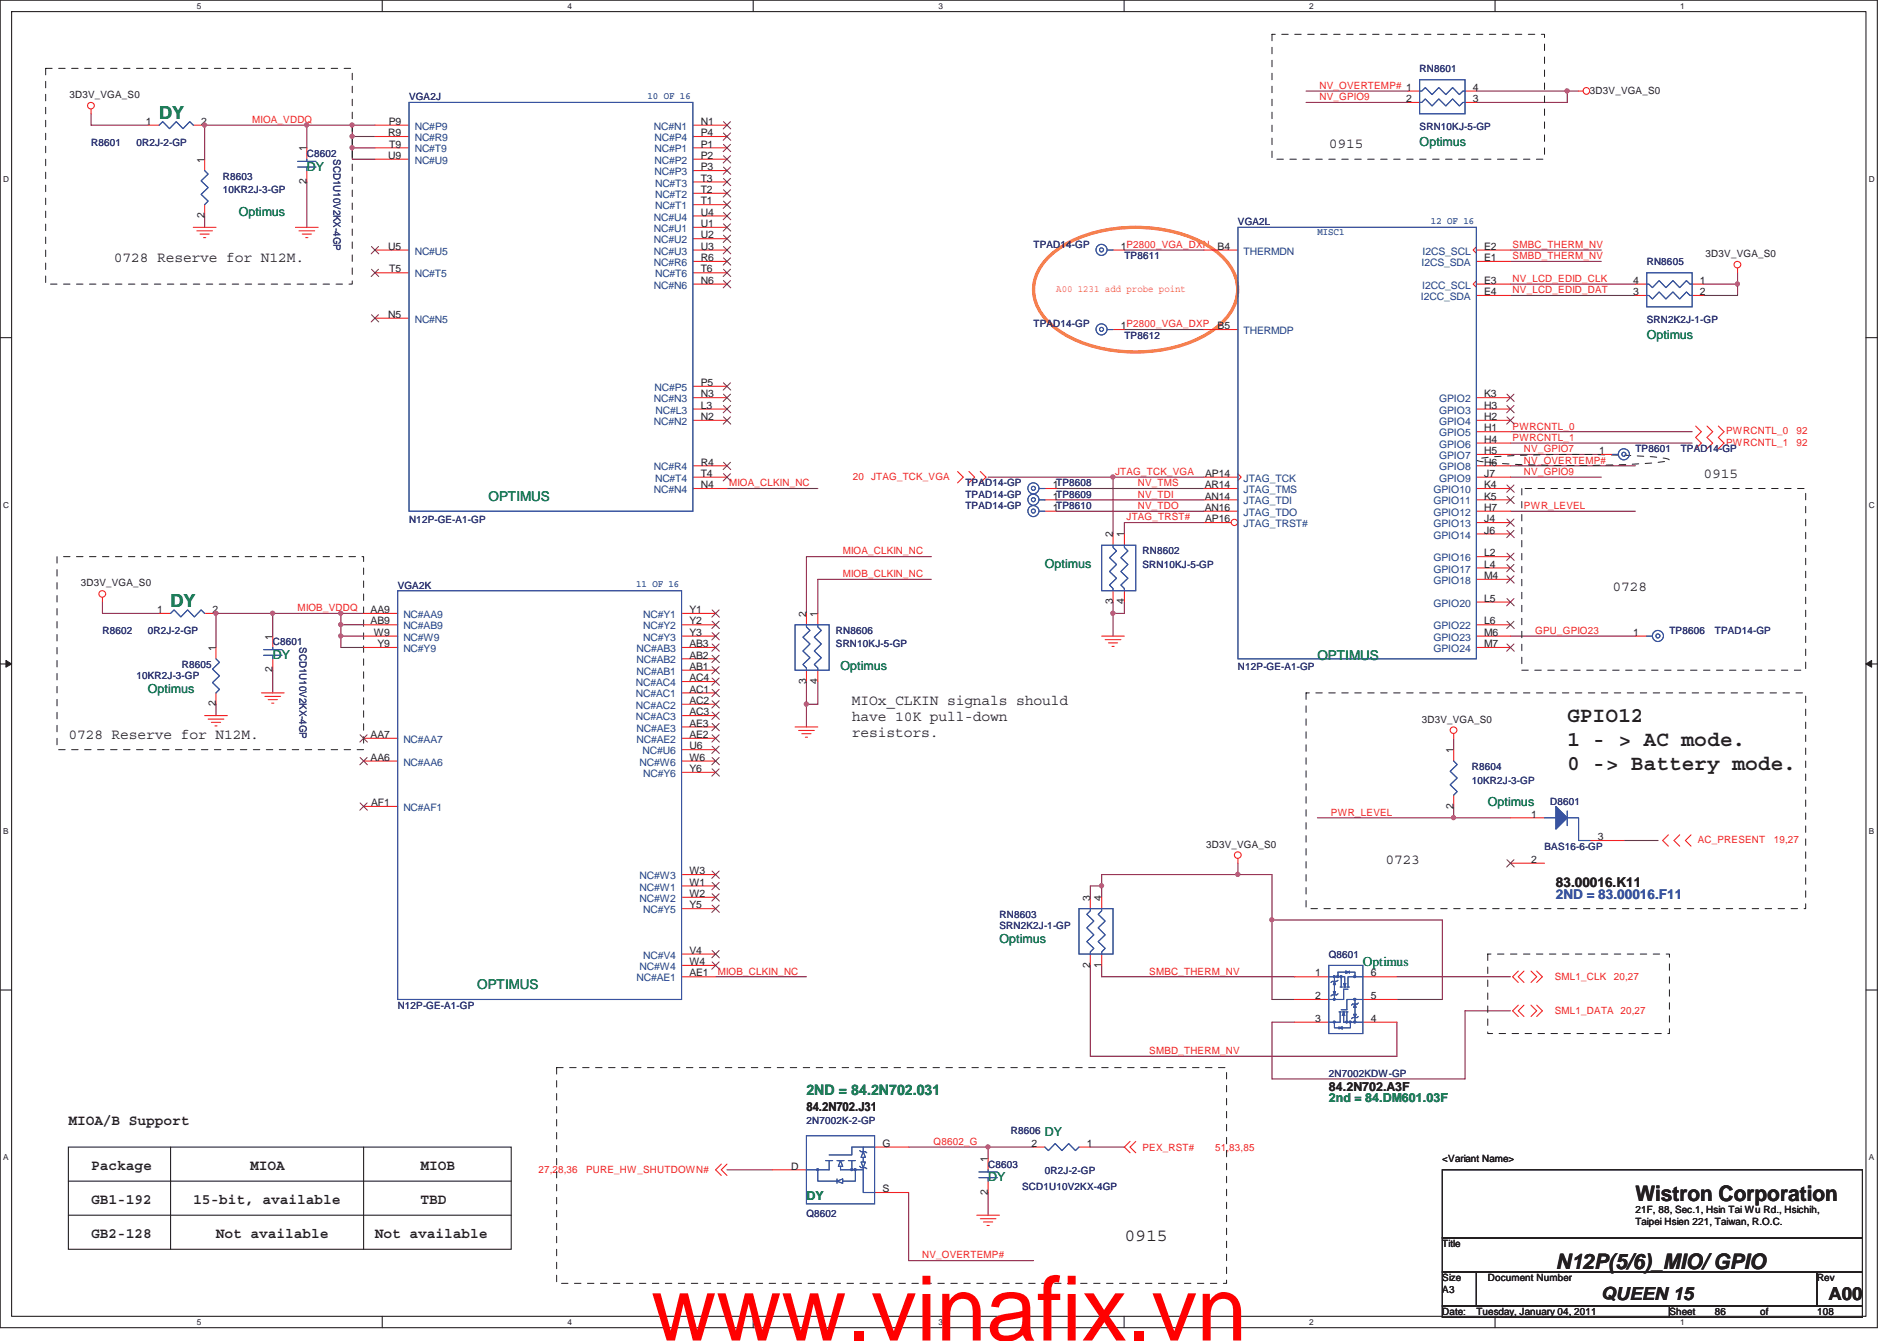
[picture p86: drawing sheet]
<svg xmlns="http://www.w3.org/2000/svg" width="297mm" height="210mm" viewBox="0 0 297 210" stroke-linecap="round" stroke-linejoin="round" font-family="sans-serif">
<defs><g id="words">
<text font-size="14.1" fill="#f00" x="102" y="209.9">www.vinafix.vn</text>
<g font-size="3.3" fill="#231f20">
<text x="245.4" y="113">GPIO12</text>
<text x="245.4" y="116.8">1 - &gt; AC mode.</text>
<text x="245.4" y="120.6">0 -&gt; Battery mode.</text>
<text x="256.1" y="188.1">Wistron Corporation</text>
<text x="243.6" y="198.7">N12P(5/6)_MIO/ GPIO</text>
</g>
<g font-size="2.8" fill="#098040">
<text x="24.9" y="18.7">DY</text>
<text x="26.7" y="95.1">DY</text>
</g>
<g font-size="2.8" fill="#231f20">
<text x="176.1" y="194.3">0915</text>
<text x="250.7" y="203.5">QUEEN 15</text>
<text x="286.3" y="203.6">A00</text>
</g>
<g font-size="2.3" fill="#231f20">
<text x="208.1" y="23.2">0915</text>
<text x="17.8" y="41">0728 Reserve for N12M.</text>
<text x="266.7" y="74.8">0915</text>
<text x="252.5" y="92.6">0728</text>
<text x="133.4" y="110.4">MIOx_CLKIN signals should</text>
<text x="133.4" y="112.9">have 10K pull-down</text>
<text x="10.7" y="115.7">0728 Reserve for N12M.</text>
<text x="133.4" y="115.4">resistors.</text>
<text x="217" y="135.3">0723</text>
<text x="10.7" y="176.1">MIOA/B Support</text>
<text x="14.3" y="183.3">Package</text>
<text x="39.2" y="183.3">MIOA</text>
<text x="65.8" y="183.3">MIOB</text>
<text x="14.3" y="188.6">GB1-192</text>
<text x="30.3" y="188.6">15-bit, available</text>
<text x="65.8" y="188.6">TBD</text>
<text x="14.3" y="193.9">GB2-128</text>
<text x="33.8" y="193.9">Not available</text>
<text x="58.7" y="193.9">Not available</text>
</g>
<text font-size="2.3" fill="#098040" x="126.3" y="171.4">2ND = 84.2N702.031</text>
<g font-size="2.1" fill="#098040">
<text x="76.5" y="78.4">OPTIMUS</text>
<text x="206.3" y="103.3">OPTIMUS</text>
<text x="74.7" y="154.9">OPTIMUS</text>
<text x="213.4" y="151.3">Optimus</text>
</g>
<text font-size="2.1" fill="#3953a4" x="243.6" y="140.7">2ND = 83.00016.F11</text>
<text font-size="2.1" fill="#231f20" x="243.6" y="138.9">83.00016.K11</text>
<g font-size="1.9" fill="#098040">
<text x="222.3" y="22.8">Optimus</text>
<text x="48" y="26.7">DY</text>
<text x="37.4" y="33.8">Optimus</text>
<text x="257.8" y="53">Optimus</text>
<text x="163.6" y="88.9">Optimus</text>
<text x="42.7" y="103.2">DY</text>
<text x="131.6" y="104.9">Optimus</text>
<text x="23.2" y="108.5">Optimus</text>
<text x="233" y="126.3">Optimus</text>
<text x="156.5" y="147.6">Optimus</text>
<text x="208.1" y="172.5">2nd = 84.DM601.03F</text>
<text x="163.6" y="177.8">DY</text>
<text x="154.7" y="185">DY</text>
<text x="126.3" y="187.8">DY</text>
</g>
<g font-size="1.9" fill="#231f20">
<text x="126.3" y="174">84.2N702.J31</text>
<text x="208.1" y="170.8">84.2N702.A3F</text>
</g>
<g font-size="1.6" fill="#282973">
<text x="222.3" y="11.3">RN8601</text>
<text x="64" y="15.7">VGA2J</text>
<text x="14.3" y="22.8">R8601</text>
<text x="21.4" y="22.8">0R2J-2-GP</text>
<text x="222.3" y="20.3">SRN10KJ-5-GP</text>
<text x="34.9" y="28.1">R8603</text>
<text x="48" y="24.6">C8602</text>
<text x="52.2" y="24.9" transform="rotate(90 52.2 24.9)">SCD1U10V2KX-4GP</text>
<text x="34.9" y="30.3">10KR2J-3-GP</text>
<text x="193.8" y="35.3">VGA2L</text>
<text x="161.8" y="38.8">TPAD14-GP</text>
<text x="176.1" y="40.6">TP8611</text>
<text x="257.8" y="41.5">RN8605</text>
<text x="161.8" y="51.3">TPAD14-GP</text>
<text x="176.1" y="53">TP8612</text>
<text x="257.8" y="50.5">SRN2K2J-1-GP</text>
<text x="256.1" y="70.8">TP8601</text>
<text x="263.2" y="70.8">TPAD14-GP</text>
<text x="151.2" y="77.9">TPAD14-GP</text>
<text x="151.2" y="76.2">TPAD14-GP</text>
<text x="64" y="81.8">N12P-GE-A1-GP</text>
<text x="151.2" y="79.7">TPAD14-GP</text>
<text x="178.9" y="86.8">RN8602</text>
<text x="178.9" y="88.9">SRN10KJ-5-GP</text>
<text x="62.3" y="92.2">VGA2K</text>
<text x="16" y="99.3">R8602</text>
<text x="23.2" y="99.3">0R2J-2-GP</text>
<text x="42.7" y="101">C8601</text>
<text x="46.9" y="101.4" transform="rotate(90 46.9 101.4)">SCD1U10V2KX-4GP</text>
<text x="130.9" y="99.3">RN8606</text>
<text x="130.9" y="101.4">SRN10KJ-5-GP</text>
<text x="261.4" y="99.3">TP8606</text>
<text x="268.5" y="99.3">TPAD14-GP</text>
<text x="21.4" y="106.4">10KR2J-3-GP</text>
<text x="28.5" y="104.6">R8605</text>
<text x="193.8" y="104.9">N12P-GE-A1-GP</text>
<text x="230.5" y="120.6">R8604</text>
<text x="230.5" y="122.7">10KR2J-3-GP</text>
<text x="242.7" y="126.1">D8601</text>
<text x="241.8" y="133.1">BAS16-6-GP</text>
<text x="156.5" y="143.7">RN8603</text>
<text x="156.5" y="145.5">SRN2K2J-1-GP</text>
<text x="208.1" y="149.9">Q8601</text>
<text x="62.3" y="157.9">N12P-GE-A1-GP</text>
<text x="208.1" y="168.6">2N7002KDW-GP</text>
<text x="126.3" y="176.1">2N7002K-2-GP</text>
<text x="158.3" y="177.5">R8606</text>
<text x="154.7" y="182.8">C8603</text>
<text x="163.6" y="183.9">0R2J-2-GP</text>
<text x="126.3" y="190.5">Q8602</text>
<text x="160.1" y="186.4">SCD1U10V2KX-4GP</text>
</g>
<g font-size="1.6" fill="#231f20">
<text x="10.9" y="15.4">3D3V_VGA_S0</text>
<text x="220.2" y="16">2</text>
<text x="230.6" y="16">3</text>
<text x="230.6" y="14.2">4</text>
<text x="249" y="14.6">3D3V_VGA_S0</text>
<text x="22.8" y="19.6">1</text>
<text x="31.5" y="19.6">2</text>
<text x="48" y="23.7" transform="rotate(-90 48 23.7)">1</text>
<text x="60.8" y="21.3">R9</text>
<text x="60.9" y="19.6">P9</text>
<text x="61" y="23.1">T9</text>
<text x="109.7" y="19.6">N1</text>
<text x="109.7" y="23.1">P1</text>
<text x="109.7" y="21.3">P4</text>
<text x="32" y="25.5" transform="rotate(-90 32 25.5)">1</text>
<text x="48" y="28.8" transform="rotate(-90 48 28.8)">2</text>
<text x="60.8" y="24.9">U9</text>
<text x="109.7" y="26.7">P3</text>
<text x="109.7" y="24.9">P2</text>
<text x="109.7" y="28.4">T3</text>
<text x="32" y="34.2" transform="rotate(-90 32 34.2)">2</text>
<text x="109.7" y="35.6">U1</text>
<text x="109.7" y="33.8">U4</text>
<text x="109.7" y="32">T1</text>
<text x="109.7" y="30.2">T2</text>
<text x="60.8" y="39.1">U5</text>
<text x="109.7" y="40.9">R6</text>
<text x="109.7" y="39.1">U3</text>
<text x="109.7" y="37.3">U2</text>
<text x="175.5" y="39.1">1P2800_VGA_DXN</text>
<text x="190.7" y="39.1">B4</text>
<text x="232.4" y="40.9">E1</text>
<text x="232.4" y="39.1">E2</text>
<text x="267.1" y="40.3">3D3V_VGA_S0</text>
<text x="61" y="42.7">T5</text>
<text x="109.7" y="44.4">N6</text>
<text x="109.7" y="42.7">T6</text>
<text x="232.4" y="44.4">E3</text>
<text x="232.4" y="46.2">E4</text>
<text x="255.7" y="46.2">3</text>
<text x="255.7" y="44.4">4</text>
<text x="266.2" y="44.4">1</text>
<text x="266.2" y="46.2">2</text>
<text x="60.8" y="49.8">N5</text>
<text x="175.5" y="51.6">1P2800_VGA_DXP</text>
<text x="190.7" y="51.6">B5</text>
<text x="109.7" y="64">L3</text>
<text x="109.7" y="65.8">N2</text>
<text x="109.7" y="62.2">N3</text>
<text x="109.7" y="60.4">P5</text>
<text x="232.4" y="65.8">H2</text>
<text x="232.4" y="64">H3</text>
<text x="232.4" y="62.2">K3</text>
<text x="232.4" y="71.1">H5</text>
<text x="232.4" y="69.3">H4</text>
<text x="232.4" y="67.6">H1</text>
<text x="250.4" y="71.1">1</text>
<text x="109.7" y="76.5">N4</text>
<text x="109.7" y="72.9">R4</text>
<text x="109.7" y="74.7">T4</text>
<text x="164.8" y="76.5">1TP8608</text>
<text x="188.6" y="76.5">AR14</text>
<text x="188.7" y="74.7">AP14</text>
<text x="232.4" y="74.7">J7</text>
<text x="232.4" y="72.9">H6</text>
<text x="232.4" y="76.5">K4</text>
<text x="164.8" y="78.2">1TP8609</text>
<text x="164.8" y="80">1TP8610</text>
<text x="188.6" y="80">AN16</text>
<text x="188.6" y="78.2">AN14</text>
<text x="188.7" y="81.8">AP16</text>
<text x="232.4" y="83.6">J6</text>
<text x="232.4" y="81.8">J4</text>
<text x="232.4" y="80">H7</text>
<text x="232.4" y="78.2">K5</text>
<text x="174.2" y="84.2" transform="rotate(-90 174.2 84.2)">2</text>
<text x="176" y="84.2" transform="rotate(-90 176 84.2)">1</text>
<text x="232.4" y="88.9">L4</text>
<text x="232.4" y="87.1">L2</text>
<text x="12.7" y="91.8">3D3V_VGA_S0</text>
<text x="174.2" y="94.6" transform="rotate(-90 174.2 94.6)">3</text>
<text x="176" y="94.6" transform="rotate(-90 176 94.6)">4</text>
<text x="232.4" y="94.2">L5</text>
<text x="232.4" y="90.7">M4</text>
<text x="24.6" y="96">1</text>
<text x="33.3" y="96">2</text>
<text x="33.8" y="101.9" transform="rotate(-90 33.8 101.9)">1</text>
<text x="42.7" y="100.2" transform="rotate(-90 42.7 100.2)">1</text>
<text x="58" y="97.8">AB9</text>
<text x="58" y="96">AA9</text>
<text x="58.5" y="99.6">W9</text>
<text x="59.1" y="101.3">Y9</text>
<text x="107.9" y="101.3">AB3</text>
<text x="107.9" y="99.6">Y3</text>
<text x="107.9" y="97.8">Y2</text>
<text x="107.9" y="96">Y1</text>
<text x="126.2" y="96.6" transform="rotate(-90 126.2 96.6)">2</text>
<text x="128" y="96.6" transform="rotate(-90 128 96.6)">1</text>
<text x="232.4" y="99.6">M6</text>
<text x="232.4" y="97.8">L6</text>
<text x="232.4" y="101.3">M7</text>
<text x="255.7" y="99.6">1</text>
<text x="42.7" y="105.3" transform="rotate(-90 42.7 105.3)">2</text>
<text x="107.9" y="104.9">AB1</text>
<text x="107.9" y="103.1">AB2</text>
<text x="107.9" y="106.7">AC4</text>
<text x="126.2" y="107.1" transform="rotate(-90 126.2 107.1)">3</text>
<text x="128" y="107.1" transform="rotate(-90 128 107.1)">4</text>
<text x="33.8" y="110.6" transform="rotate(-90 33.8 110.6)">2</text>
<text x="107.9" y="113.8">AE3</text>
<text x="107.9" y="112">AC3</text>
<text x="107.9" y="110.2">AC2</text>
<text x="107.9" y="108.5">AC1</text>
<text x="222.6" y="113.2">3D3V_VGA_S0</text>
<text x="58" y="119.1">AA6</text>
<text x="58" y="115.6">AA7</text>
<text x="107.9" y="119.1">W6</text>
<text x="107.9" y="117.3">U6</text>
<text x="107.9" y="115.6">AE2</text>
<text x="227.6" y="117.9" transform="rotate(-90 227.6 117.9)">1</text>
<text x="107.9" y="120.9">Y6</text>
<text x="58.1" y="126.2">AF1</text>
<text x="227.6" y="126.6" transform="rotate(-90 227.6 126.6)">2</text>
<text x="239.7" y="128">1</text>
<text x="250.2" y="131.6">3</text>
<text x="107.9" y="136.9">W3</text>
<text x="188.8" y="132.7">3D3V_VGA_S0</text>
<text x="239.7" y="135.1">2</text>
<text x="107.9" y="140.5">W2</text>
<text x="107.9" y="138.7">W1</text>
<text x="107.9" y="142.2">Y5</text>
<text x="170.7" y="141.1" transform="rotate(-90 170.7 141.1)">3</text>
<text x="172.5" y="141.1" transform="rotate(-90 172.5 141.1)">4</text>
<text x="107.9" y="149.3">V4</text>
<text x="107.9" y="151.1">W4</text>
<text x="107.9" y="152.9">AE1</text>
<text x="170.7" y="151.5" transform="rotate(-90 170.7 151.5)">2</text>
<text x="172.5" y="151.5" transform="rotate(-90 172.5 151.5)">1</text>
<text x="205.9" y="152.9">1</text>
<text x="214.6" y="152.9">6</text>
<text x="205.9" y="156.5">2</text>
<text x="205.9" y="160">3</text>
<text x="214.6" y="160">4</text>
<text x="214.6" y="156.5">5</text>
<text x="138.2" y="179.6">G</text>
<text x="161.5" y="179.6">2</text>
<text x="170.2" y="179.6">1</text>
<text x="123.9" y="183.1">D</text>
<text x="154.7" y="181.9" transform="rotate(-90 154.7 181.9)">1</text>
<text x="225.8" y="181.9">&lt;Variant Name&gt;</text>
<text x="138.2" y="186.7">S</text>
<text x="154.7" y="187.1" transform="rotate(-90 154.7 187.1)">2</text>
<text x="256.1" y="189.9">21F, 88, Sec.1, Hsin Tai Wu Rd., Hsichih,</text>
<text x="256.1" y="191.8">Taipei Hsien 221, Taiwan, R.O.C.</text>
<text x="225.8" y="195.3">Title</text>
<text x="225.8" y="200.6">Size</text>
<text x="225.8" y="202.4">A3</text>
<text x="233" y="200.6">Document Number</text>
<text x="284.5" y="200.6">Rev</text>
<text x="225.8" y="205.9">Date:</text>
<text x="231.2" y="205.9">Tuesday, January 04, 2011</text>
<text x="261.4" y="205.9">Sheet</text>
<text x="268.5" y="205.9">86</text>
<text x="275.6" y="205.9">of</text>
<text x="284.5" y="205.9">108</text>
</g>
<g font-size="1.6" fill="#3953a4">
<text x="101.4" y="15.5">10 OF 16</text>
<text x="224.1" y="35">12 OF 16</text>
<text x="206.3" y="36.8">MISC1</text>
<text x="99.6" y="91.9">11 OF 16</text>
</g>
<g font-size="1.6" fill="#ed2024">
<text x="206.6" y="13.9">NV_OVERTEMP# 1</text>
<text x="206.6" y="15.7">NV_GPIO9</text>
<text x="39.5" y="19.3">MIOA_VDDQ</text>
<text x="236.9" y="38.8">SMBC_THERM_NV</text>
<text x="236.9" y="40.6">SMBD_THERM_NV</text>
<text x="236.9" y="44.2">NV_LCD_EDID_CLK</text>
<text x="236.9" y="45.9">NV_LCD_EDID_DAT</text>
<text x="236.9" y="67.3">PWRCNTL_0</text>
<text x="236.9" y="69">PWRCNTL_1</text>
<text x="238.6" y="70.8">NV_GPIO7</text>
<text x="270.3" y="68">PWRCNTL_0</text>
<text x="270.3" y="69.8">PWRCNTL_1</text>
<text x="281.3" y="68">92</text>
<text x="281.3" y="69.8">92</text>
<text x="114.2" y="76.2">MIOA_CLKIN_NC</text>
<text x="133.6" y="75.1">20 JTAG_TCK_VGA</text>
<text x="174.6" y="74.4">JTAG_TCK_VGA</text>
<text x="178.2" y="76.2">NV_TMS</text>
<text x="178.2" y="77.9">NV_TDI</text>
<text x="238.6" y="72.6">NV_OVERTEMP#</text>
<text x="238.6" y="74.4">NV_GPIO9</text>
<text x="176.4" y="81.5">JTAG_TRST#</text>
<text x="178.2" y="79.7">NV_TDO</text>
<text x="238.6" y="79.7">PWR_LEVEL</text>
<text x="131.9" y="86.8">MIOA_CLKIN_NC</text>
<text x="46.6" y="95.7">MIOB_VDDQ</text>
<text x="131.9" y="90.4">MIOB_CLKIN_NC</text>
<text x="240.4" y="99.3">GPU_GPIO23</text>
<text x="208.4" y="127.7">PWR_LEVEL</text>
<text x="265.9" y="132">AC_PRESENT</text>
<text x="277.7" y="132">19,27</text>
<text x="112.4" y="152.6">MIOB_CLKIN_NC</text>
<text x="180" y="152.6">SMBC_THERM_NV</text>
<text x="243.5" y="153.5">SML1_CLK</text>
<text x="252.7" y="153.5">20,27</text>
<text x="243.5" y="158.8">SML1_DATA 20,27</text>
<text x="180" y="165.1">SMBD_THERM_NV</text>
<text x="146.2" y="179.3">Q8602_G</text>
<text x="84.3" y="183.7">27,28,36</text>
<text x="91.8" y="183.7">PURE_HW_SHUTDOWN#</text>
<text x="178.9" y="180.2">PEX_RST#</text>
<text x="190.3" y="180.2">51,83,85</text>
<text x="144.4" y="197.1">NV_OVERTEMP#</text>
</g>
<g font-size="1.6" fill="#1d437e">
<text x="64.9" y="23.9">NC#T9</text>
<text x="64.9" y="22.1">NC#R9</text>
<text x="64.9" y="20.3">NC#P9</text>
<text x="102.4" y="20.3">NC#N1</text>
<text x="102.5" y="23.9">NC#P1</text>
<text x="102.5" y="22.1">NC#P4</text>
<text x="64.9" y="25.7">NC#U9</text>
<text x="102.5" y="27.4">NC#P3</text>
<text x="102.5" y="25.7">NC#P2</text>
<text x="102.6" y="29.2">NC#T3</text>
<text x="102.4" y="34.5">NC#U4</text>
<text x="102.6" y="32.8">NC#T1</text>
<text x="102.6" y="31">NC#T2</text>
<text x="64.9" y="39.9">NC#U5</text>
<text x="102.4" y="41.7">NC#R6</text>
<text x="102.4" y="39.9">NC#U3</text>
<text x="102.4" y="38.1">NC#U2</text>
<text x="102.4" y="36.3">NC#U1</text>
<text x="194.7" y="39.9">THERMDN</text>
<text x="222.6" y="41.7">I2CS_SDA</text>
<text x="222.8" y="39.9">I2CS_SCL</text>
<text x="64.9" y="43.4">NC#T5</text>
<text x="102.4" y="45.2">NC#N6</text>
<text x="102.6" y="43.4">NC#T6</text>
<text x="222.5" y="47">I2CC_SDA</text>
<text x="222.7" y="45.2">I2CC_SCL</text>
<text x="64.9" y="50.5">NC#N5</text>
<text x="194.7" y="52.3">THERMDP</text>
<text x="102.4" y="63">NC#N3</text>
<text x="102.5" y="61.2">NC#P5</text>
<text x="102.7" y="64.8">NC#L3</text>
<text x="225.3" y="64.8">GPIO3</text>
<text x="225.3" y="63">GPIO2</text>
<text x="102.4" y="66.5">NC#N2</text>
<text x="225.3" y="71.9">GPIO7</text>
<text x="225.3" y="70.1">GPIO6</text>
<text x="225.3" y="68.3">GPIO5</text>
<text x="225.3" y="66.5">GPIO4</text>
<text x="102.4" y="77.2">NC#N4</text>
<text x="102.4" y="73.7">NC#R4</text>
<text x="102.6" y="75.4">NC#T4</text>
<text x="194.7" y="77.2">JTAG_TMS</text>
<text x="194.7" y="75.4">JTAG_TCK</text>
<text x="224.4" y="77.2">GPIO10</text>
<text x="225.3" y="75.4">GPIO9</text>
<text x="225.3" y="73.7">GPIO8</text>
<text x="194.7" y="82.5">JTAG_TRST#</text>
<text x="194.7" y="80.8">JTAG_TDO</text>
<text x="194.7" y="79">JTAG_TDI</text>
<text x="224.4" y="82.5">GPIO13</text>
<text x="224.4" y="80.8">GPIO12</text>
<text x="224.4" y="79">GPIO11</text>
<text x="224.4" y="89.7">GPIO17</text>
<text x="224.4" y="87.9">GPIO16</text>
<text x="224.4" y="84.3">GPIO14</text>
<text x="224.4" y="95">GPIO20</text>
<text x="224.4" y="91.4">GPIO18</text>
<text x="63.2" y="100.3">NC#W9</text>
<text x="63.2" y="98.5">NC#AB9</text>
<text x="63.2" y="96.8">NC#AA9</text>
<text x="100.7" y="100.3">NC#Y3</text>
<text x="100.7" y="98.5">NC#Y2</text>
<text x="100.7" y="96.8">NC#Y1</text>
<text x="224.4" y="100.3">GPIO23</text>
<text x="224.4" y="98.5">GPIO22</text>
<text x="63.2" y="102.1">NC#Y9</text>
<text x="99.6" y="107.4">NC#AC4</text>
<text x="99.6" y="105.7">NC#AB1</text>
<text x="99.6" y="103.9">NC#AB2</text>
<text x="99.6" y="102.1">NC#AB3</text>
<text x="224.4" y="102.1">GPIO24</text>
<text x="99.6" y="112.8">NC#AC3</text>
<text x="99.6" y="111">NC#AC2</text>
<text x="99.6" y="109.2">NC#AC1</text>
<text x="63.2" y="119.9">NC#AA6</text>
<text x="63.2" y="116.3">NC#AA7</text>
<text x="99.6" y="116.3">NC#AE2</text>
<text x="99.6" y="114.6">NC#AE3</text>
<text x="100.2" y="119.9">NC#W6</text>
<text x="100.6" y="118.1">NC#U6</text>
<text x="100.7" y="121.7">NC#Y6</text>
<text x="63.2" y="127">NC#AF1</text>
<text x="100.2" y="137.7">NC#W3</text>
<text x="100.2" y="141.2">NC#W2</text>
<text x="100.2" y="139.4">NC#W1</text>
<text x="100.7" y="143">NC#Y5</text>
<text x="99.6" y="153.7">NC#AE1</text>
<text x="100.2" y="151.9">NC#W4</text>
<text x="100.7" y="150.1">NC#V4</text>
</g>
<text font-size="1.6" fill="#f57f20" x="165.4" y="45.7">A00 1231 add probe point</text>
<g font-size="1.3" fill="#231f20">
<text x="30.8" y="1.4">5</text>
<text x="88.9" y="1.4">4</text>
<text x="146.9" y="1.4">3</text>
<text x="205" y="1.4">2</text>
<text x="263.1" y="1.4">1</text>
<text x=".5" y="28.5">D</text>
<text x="292.6" y="28.5">D</text>
<text x=".5" y="79.5">C</text>
<text x="292.6" y="79.5">C</text>
<text x=".5" y="130.6">B</text>
<text x="292.6" y="130.6">B</text>
<text x=".5" y="181.7">A</text>
<text x="292.6" y="181.7">A</text>
<text x="30.8" y="207.4">5</text>
<text x="88.9" y="207.4">4</text>
<text x="146.9" y="207.4">3</text>
<text x="205" y="207.4">2</text>
<text x="263.1" y="207.4">1</text>
</g>
</g></defs>
<path d="M0 0h294v207.9h-294zM1.8 1.8h290.4v204.3h-290.4z" fill="none" stroke="#231f20" stroke-width=".17"/>
<g fill="#fff">
<path d="M30.8 .2h.7v1.4h-.7z"/>
<path d="M30.8 206.3h.7v1.4h-.7z"/>
</g>
<path d="M59.9 0v1.8M59.9 206.1v1.8" fill="none" stroke="#231f20" stroke-width=".17"/>
<g fill="#fff">
<path d="M88.9 .2h.6v1.4h-.6z"/>
<path d="M88.9 206.3h.6v1.4h-.6z"/>
</g>
<path d="M117.9 0v1.8M117.9 206.1v1.8" fill="none" stroke="#231f20" stroke-width=".17"/>
<g fill="#fff">
<path d="M146.9 .2h.7v1.4h-.7z"/>
<path d="M146.9 206.3h.7v1.4h-.7z"/>
</g>
<path d="M176 0v1.8M176 206.1v1.8" fill="none" stroke="#231f20" stroke-width=".17"/>
<g fill="#fff">
<path d="M205 .2h.7v1.4h-.7z"/>
<path d="M205 206.3h.7v1.4h-.7z"/>
</g>
<path d="M234.1 0v1.8M234.1 206.1v1.8" fill="none" stroke="#231f20" stroke-width=".17"/>
<g fill="#fff">
<path d="M263.1 .2h.7v1.4h-.7z"/>
<path d="M263.1 206.3h.7v1.4h-.7z"/>
<path d="M.5 27.3h.9v1.4h-.9z"/>
<path d="M292.6 27.3h.9v1.4h-.9z"/>
<path d="M.5 78.4h.9v1.4h-.9z"/>
<path d="M292.6 78.4h.9v1.4h-.9z"/>
</g>
<path d="M0 52.9h1.8M292.2 52.9h1.8" fill="none" stroke="#231f20" stroke-width=".17"/>
<g fill="#fff">
<path d="M.5 129.5h.8v1.4h-.8z"/>
<path d="M292.6 129.5h.9v1.4h-.9z"/>
</g>
<path d="M0 104h1.8M292.2 104h1.8" fill="none" stroke="#231f20" stroke-width=".17"/>
<path d="M.9 103.4l.9 .6-.9 .5z" fill="#231f20"/>
<path d="M.9 103.4l.9 .6-.9 .5z" fill="none" stroke="#231f20" stroke-width=".16"/>
<path d="M292.2 104l.9-.6v1.1z" fill="#231f20"/>
<path d="M292.2 104l.9-.6v1.1z" fill="none" stroke="#231f20" stroke-width=".16"/>
<g fill="#fff">
<path d="M.5 180.5h.8v1.4h-.8z"/>
<path d="M292.6 180.5h.9v1.4h-.9z"/>
</g>
<path d="M0 155h1.8M292.2 155h1.8" fill="none" stroke="#231f20" stroke-width=".17"/>
<path d="M55.2 21.4h3.5" fill="none" stroke="#7f1442" stroke-width=".17"/>
<circle cx="55.1" cy="21.3" r=".32" fill="#b9529f"/>
<circle cx="55.1" cy="21.3" r=".32" fill="none" stroke="#b9529f" stroke-width=".17"/>
<path d="M55.2 21.4v1.8h3.5" fill="none" stroke="#7f1442" stroke-width=".17"/>
<circle cx="55.1" cy="23.1" r=".32" fill="#b9529f"/>
<circle cx="55.1" cy="23.1" r=".32" fill="none" stroke="#b9529f" stroke-width=".17"/>
<path d="M55.2 19.6h3.5M55.2 23.2v1.7h3.5" fill="none" stroke="#7f1442" stroke-width=".17"/>
<circle cx="55.1" cy="19.6" r=".32" fill="#b9529f"/>
<circle cx="55.1" cy="19.6" r=".32" fill="none" stroke="#b9529f" stroke-width=".17"/>
<path d="M53.4 97.8h3.5" fill="none" stroke="#7f1442" stroke-width=".17"/>
<circle cx="53.4" cy="97.8" r=".32" fill="#b9529f"/>
<circle cx="53.4" cy="97.8" r=".32" fill="none" stroke="#b9529f" stroke-width=".17"/>
<path d="M53.4 99.6h3.5" fill="none" stroke="#7f1442" stroke-width=".17"/>
<circle cx="53.4" cy="99.6" r=".32" fill="#b9529f"/>
<circle cx="53.4" cy="99.6" r=".32" fill="none" stroke="#b9529f" stroke-width=".17"/>
<path d="M53.4 96.1h3.5" fill="none" stroke="#7f1442" stroke-width=".17"/>
<circle cx="53.4" cy="96" r=".32" fill="#b9529f"/>
<circle cx="53.4" cy="96" r=".32" fill="none" stroke="#b9529f" stroke-width=".17"/>
<g fill="none" stroke="#7f1442" stroke-width=".17">
<path d="M236.5 39.2h14.2M236.5 44.5h19.6M236.5 46.3h19.6M236.5 40.9h14.2M113.8 76.5h14.3M236.5 72.9h19.6M236.5 74.7h14.2M236.5 67.6h28.5M236.5 69.4h28.5M53.4 99.6v1.8h3.5M193.8 136.9h5.4M112.1 152.9h14.2"/>
<path d="M199.2 156.5v-12.4h26.6v12.4h-7.1M199.2 160.1v8.8"/>
</g>
<circle cx="199.2" cy="144" r=".32" fill="#b9529f"/>
<circle cx="199.2" cy="144" r=".32" fill="none" stroke="#b9529f" stroke-width=".17"/>
<path d="M172.5 138.7h-1.8v1.8M199.2 136.9v7.2M170.7 151.2v14.2h48v-5.3M172.5 151.2v1.7h30.2M199.2 156.5h3.5M218.7 152.9h17.8M236.5 158.3h-7.1v10.6h-30.2M199.2 160.1h3.5" fill="none" stroke="#7f1442" stroke-width=".17"/>
<circle cx="172.5" cy="138.7" r=".32" fill="#b9529f"/>
<circle cx="172.5" cy="138.7" r=".32" fill="none" stroke="#b9529f" stroke-width=".17"/>
<path d="M172.5 136.9h21.3M172.5 138.7v1.8" fill="none" stroke="#7f1442" stroke-width=".17"/>
<circle cx="193.8" cy="136.9" r=".32" fill="#b9529f"/>
<circle cx="193.8" cy="136.9" r=".32" fill="none" stroke="#b9529f" stroke-width=".17"/>
<path d="M14.3 17.8v1.8h8.9M32 19.6v5.3M204.5 14.3h16M204.5 16h16M245.4 14.3h1.8M53.4 96.1h-10.7v3.5M42.7 104.9v3.6M193.8 135.2v1.7" fill="none" stroke="#7f1442" stroke-width=".17"/>
<circle cx="245.4" cy="14.2" r=".32" fill="#b9529f"/>
<circle cx="245.4" cy="14.2" r=".32" fill="none" stroke="#b9529f" stroke-width=".17"/>
<path d="M231.2 14.3h14.2v1.7h-14.2M126.3 87.2v8.9M128.1 90.7v5.4M128.1 106.7v3.6h-1.8v3.5" fill="none" stroke="#7f1442" stroke-width=".17"/>
<circle cx="126.3" cy="110.2" r=".32" fill="#b9529f"/>
<circle cx="126.3" cy="110.2" r=".32" fill="none" stroke="#b9529f" stroke-width=".17"/>
<path d="M32 33.8v1.8M174.3 74.7v8.9M126.3 87.2h19.5M128.1 90.7h17.7M126.3 106.7v3.6" fill="none" stroke="#7f1442" stroke-width=".17"/>
<circle cx="174.3" cy="74.7" r=".32" fill="#b9529f"/>
<circle cx="174.3" cy="74.7" r=".32" fill="none" stroke="#b9529f" stroke-width=".17"/>
<path d="M154.7 74.7h33.8M174.3 94.3v1.8M174.3 96.1v3.5M176.1 94.3v1.8h-1.8M188.5 81.8h-12.4v1.8" fill="none" stroke="#7f1442" stroke-width=".17"/>
<circle cx="174.3" cy="96" r=".32" fill="#b9529f"/>
<circle cx="174.3" cy="96" r=".32" fill="none" stroke="#b9529f" stroke-width=".17"/>
<path d="M272.1 42.7v1.8M165.4 76.5h23.1M165.4 78.3h23.1M165.4 80h23.1M172.5 136.9v1.8" fill="none" stroke="#7f1442" stroke-width=".17"/>
<circle cx="272" cy="44.5" r=".32" fill="#b9529f"/>
<circle cx="272" cy="44.5" r=".32" fill="none" stroke="#b9529f" stroke-width=".17"/>
<path d="M266.7 44.5h5.4v1.8h-5.4M236.5 71.2h14.2M236.5 80h19.6M236.5 99.6h19.6M227.6 128.1h8.9M254.3 131.6h5.3" fill="none" stroke="#7f1442" stroke-width=".17"/>
<circle cx="227.6" cy="128" r=".32" fill="#b9529f"/>
<circle cx="227.6" cy="128" r=".32" fill="none" stroke="#b9529f" stroke-width=".17"/>
<path d="M16 94.3v1.8M33.8 96.1v5.3M33.8 110.3v1.8M227.6 115.6v1.8M227.6 126.3v1.8h-21.3" fill="none" stroke="#7f1442" stroke-width=".17"/>
<circle cx="33.8" cy="96" r=".32" fill="#b9529f"/>
<circle cx="33.8" cy="96" r=".32" fill="none" stroke="#b9529f" stroke-width=".17"/>
<path d="M16 96.1h8.9M33.8 96.1h8.9" fill="none" stroke="#7f1442" stroke-width=".17"/>
<circle cx="42.7" cy="96" r=".32" fill="#b9529f"/>
<circle cx="42.7" cy="96" r=".32" fill="none" stroke="#b9529f" stroke-width=".17"/>
<path d="M48 19.6h7.2v1.8" fill="none" stroke="#7f1442" stroke-width=".17"/>
<circle cx="48" cy="19.6" r=".32" fill="#b9529f"/>
<circle cx="48" cy="19.6" r=".32" fill="none" stroke="#b9529f" stroke-width=".17"/>
<path d="M32 19.6h16v3.6" fill="none" stroke="#7f1442" stroke-width=".17"/>
<circle cx="32" cy="19.6" r=".32" fill="#b9529f"/>
<circle cx="32" cy="19.6" r=".32" fill="none" stroke="#b9529f" stroke-width=".17"/>
<path d="M48 28.5v7.1M53.4 96.1v3.5M154.7 179.6h7.1M170.7 179.6h5.4M113.8 183.2h7.1M142.3 186.7v10.7h19.5" fill="none" stroke="#7f1442" stroke-width=".17"/>
<circle cx="154.7" cy="179.6" r=".32" fill="#b9529f"/>
<circle cx="154.7" cy="179.6" r=".32" fill="none" stroke="#b9529f" stroke-width=".17"/>
<path d="M176.1 39.2h12.4M176.1 51.6h12.4M142.3 179.6h12.4v1.8M154.7 186.7v3.6" fill="none" stroke="#7f1442" stroke-width=".17"/>
<g fill="none" stroke="#ed2024" stroke-width=".17">
<path d="M14.3 17.1v.7M247.2 14.3h.7M30.3 35.6h3.5M30.8 36.1h2.5M31.3 36.7h1.5M31.9 37.2h.3M46.3 35.6h3.5M46.8 36.1h2.5M47.3 36.7h1.5M47.9 37.2h.3M272.1 42v.7M149.9 73.8l.9 .9-.9 .9"/>
<path d="M151.7 73.8l.9 .9-.9 .9M153.5 73.8l.9 .9-.9 .9M163.6 78.3h1.8M265.5 66.7l.9 .9-.9 .9 .9 .9-.9 .9M267.3 66.7l.9 .9-.9 .9 .9 .9-.9 .9M269.1 66.7l.9 .9-.9 .9 .9 .9-.9 .9M16 93.6v.7M24.9 96.1h1.8M32 96.1h1.8M42.7 99.6v1.8M56.9 99.6h5.4M56.9 97.8h5.4"/>
<path d="M56.9 96.1h5.4M106.7 99.6h5.4M106.7 97.8h5.4M106.7 96.1h5.4M126.3 96.1v1.7M128.1 96.1v1.7M172.5 99.6h3.6M32 112.1h3.6M32.6 112.6h2.4M33.1 113.1h1.4M33.7 113.7h.3M40.9 108.5h3.6"/>
<path d="M41.5 109h2.4M42 109.6h1.4M42.5 110.1h.4M42.7 103.2v1.7M56.9 119.2h5.4M56.9 115.6h5.4M56.9 101.4h5.4M106.7 119.2h5.4M106.7 115.6h5.4M106.7 101.4h5.4M106.7 117.4h5.4M106.7 113.8h5.4"/>
<path d="M106.7 112.1h5.4M106.7 110.3h5.4M106.7 108.5h5.4M106.7 106.7h5.4M106.7 104.9h5.4M106.7 103.2h5.4M124.5 113.8h3.6M125 114.4h2.5M125.6 114.9h1.4M126.1 115.4h.3M126.3 104.9v1.8M128.1 104.9v1.8"/>
<path d="M173.1 100.2h2.4M173.6 100.7h1.4M174.1 101.2h.4M227.6 114.9v.7M56.9 126.3h5.4M106.7 138.7h5.4M106.7 136.9h5.4M106.7 120.9h5.4M193.8 134.4v.8M261.2 130.7l-.9 .9 .9 .9M263 130.7l-.9 .9 .9 .9M264.8 130.7l-.9 .9 .9 .9"/>
<path d="M106.7 152.9h5.4M106.7 151.2h5.4M106.7 149.4h5.4M106.7 142.3h5.4M106.7 140.5h5.4M237.7 152.1l-.8 .8 .8 .9M237.7 157.4l-.8 .9 .8 .9M238.6 152.1l-.9 .8 .9 .9M238.6 157.4l-.9 .9 .9 .9M239.7 152.1l.9 .8-.9 .9M239.7 157.4l.9 .9-.9 .9M240.6 152.1l.9 .8-.9 .9"/>
<path d="M240.6 157.4l.9 .9-.9 .9M161.8 179.6h1.8M168.9 179.6h1.8M176.9 178.7l-.8 .9 .8 .9M177.8 178.7l-.9 .9 .9 .9M112.9 182.3l-.8 .9 .8 .9M113.8 182.3l-.9 .9 .9 .9M152.9 190.3h3.6M153.5 190.8h2.5M154 191.3h1.4M154.6 191.9h.3"/>
<circle cx="14.2" cy="16.5" r=".52"/>
<circle cx="248.4" cy="14.2" r=".52"/>
<circle cx="272.1" cy="41.4" r=".52"/>
<circle cx="16" cy="93" r=".52"/>
<circle cx="227.6" cy="114.3" r=".52"/>
<circle cx="193.8" cy="133.9" r=".52"/>
</g>
<path d="M10.7 179.6h69.3v16h-69.3zM26.7 179.6v16M56.9 179.6v16M10.7 185h69.3M10.7 190.3h69.3M225.8 183.2h65.8v10.6h-65.8zM225.8 193.8h65.8v5.4h-65.8zM225.8 199.2h5.4v5.3h-5.4zM231.2 199.2h53.3v5.3h-53.3zM284.5 199.2h7.1v5.3h-7.1zM225.8 204.5h35.6v1.8h-35.6zM261.4 204.5h30.2v1.8h-30.2z" fill="none" stroke="#231f20" stroke-width=".17"/>
<path d="M7.2 10.7h48v33.8h-48zM199.2 5.4h42.6v19.5h-42.6zM231.2 72a4 4 0 0 1 2-.4 194.1 194.1 0 0 1 27 .1l1.2 .3a4.1 4.1 0 0 1-2.1 .4 181.1 181.1 0 0 1-26.9-.1zM238.3 76.5h44.4v28.4h-44.4zM8.9 87.2h48v30.2h-48zM204.5 108.5h78.2v33.8h-78.2zM233 149.4h28.4v12.4h-28.4zM87.2 167.2h104.9v33.8h-104.9z" fill="none" stroke="#231f20" stroke-width=".16" stroke-dasharray="1 1 1 1 1 1 1 1"/>
<path d="M164 40.4a17.7 17.7 0 0 1 10.4-4.6 22.9 22.9 0 0 1 15.3 3 8.3 8.3 0 0 1 4.1 6.5 7.6 7.6 0 0 1-3.1 5.8 20.2 20.2 0 0 1-12.9 4 20.7 20.7 0 0 1-12.9-4 7.4 7.4 0 0 1-3-6.8 7.5 7.5 0 0 1 2.1-3.9z" fill="none" stroke="#f57f20" stroke-width=".51"/>
<g fill="none" stroke="#3953a4" stroke-width=".17">
<path d="M162.7 78.3h.9M26.7 96.1l.6-.6 1 1.1 1.1-1.1 1 1.1 1.1-1.1 .5 .6M62.3 92.5h44.4v64h-44.4zM62.3 99.6h.1M62.3 97.8h.1M62.3 96.1h.1M124.5 97.8h5.3v7.1h-5.3zM126.3 97.8v.4l.5 .5-1.1 1.1 1.1 1-1.1 1.1 1.1 1.1-1.1 1.1 .6 .5v.3M128.1 97.8v.4l.5 .5-1.1 1.1 1.1 1-1.1 1.1 1.1 1.1-1.1 1.1 .6 .5v.3M41.3 102.6h2.9M41.3 101.7h2.9M42.7 101.4v.3"/>
<path d="M42.7 102.6v.6M62.3 101.4h.1M62.3 119.2h.1M62.3 115.6h.1M62.3 126.3h.1M163.6 179.6l.6 .6 1-1.1 1.1 1.1 1-1.1 1.1 1.1 .5-.6"/>
<circle cx="161.8" cy="78.2" r=".32"/>
<circle cx="161.8" cy="78.2" r=".87"/>
</g>
<g fill="none" stroke="#7f421c" stroke-width=".16">
<path d="M111.5 99.1l1.1 1.1M111.5 97.3l1.1 1.1M111.5 95.5l1.1 1.1M112.6 99.1l-1.1 1.1M112.6 97.3l-1.1 1.1M112.6 95.5l-1.1 1.1M56.4 118.6l1.1 1.2M56.4 115.1l1.1 1.1M57.5 118.6l-1.2 1.2M57.5 115.1l-1.2 1.1M111.5 118.6l1.1 1.2M111.5 116.8l1.1 1.2"/>
<path d="M111.5 115.1l1.1 1.1M111.5 113.3l1.1 1.1M111.5 111.5l1.1 1.1M111.5 109.7l1.1 1.2M111.5 107.9l1.1 1.2M111.5 106.2l1.1 1.1M111.5 104.4l1.1 1.1M111.5 102.6l1.1 1.2M111.5 100.8l1.1 1.2M112.6 118.6l-1.1 1.2M112.6 116.8l-1.1 1.2M112.6 115.1l-1.1 1.1"/>
<path d="M112.6 113.3l-1.1 1.1M112.6 111.5l-1.1 1.1M112.6 109.7l-1.1 1.2M112.6 107.9l-1.1 1.2M112.6 106.2l-1.1 1.1M112.6 104.4l-1.1 1.1M112.6 102.6l-1.1 1.2M112.6 100.8l-1.1 1.2M56.4 125.7l1.1 1.2M57.5 125.7l-1.2 1.2M111.5 140l1.1 1.1M111.5 138.2l1.1 1.1"/>
<path d="M111.5 136.4l1.1 1.1M111.5 120.4l1.1 1.1M112.6 140l-1.1 1.1M112.6 138.2l-1.1 1.1M112.6 136.4l-1.1 1.1M112.6 120.4l-1.1 1.1M111.5 150.6l1.1 1.2M111.5 148.8l1.1 1.2M111.5 141.7l1.1 1.2M112.6 150.6l-1.1 1.2M112.6 148.8l-1.1 1.2M112.6 141.7l-1.1 1.2"/>
</g>
<circle cx="193.3" cy="81.8" r=".5" fill="#fff"/>
<g fill="none" stroke="#ed2024" stroke-width=".17">
<path d="M32 24.9v1.8M32 32v1.8M188.5 39.2h5.3M231.2 38.6l-.5 .6 .5 .5M231.2 39.2h5.3M188.5 51.6h5.3M231.2 44l-.5 .5 .5 .5M231.2 46.3h5.3M231.2 44.5h5.3M231.2 40.9h5.3M188.5 78.3h5.3M188.5 76.5h5.3"/>
<path d="M188.5 74.7h5.3M193.8 74.2l.5 .5-.5 .5M231.2 78.3h5.3M231.2 76.5h5.3M231.2 74.7h5.3M231.2 72.9h5.3M231.2 71.2h5.3M231.2 69.4h5.3M231.2 67.6h5.3M231.2 65.8h5.3M231.2 64h5.3M231.2 62.3h5.3"/>
<path d="M250.7 71.2h1.8M188.5 81.8h4.3M188.5 80h5.3M231.2 81.8h5.3M231.2 80h5.3M231.2 99.6h5.3M231.2 97.8h5.3M231.2 94.3h5.3M231.2 90.7h5.3M231.2 88.9h5.3M231.2 87.2h5.3M231.2 83.6h5.3"/>
<path d="M231.2 101.4h5.3M202.7 152.9h5.4M202.7 156.5h5.4M213.4 152.9h5.3M213.4 156.5h5.3M202.7 160.1h5.4M213.4 160.1h5.3"/>
<circle cx="193.3" cy="81.8" r=".5"/>
</g>
<g fill="none" stroke="#7f421c" stroke-width=".16">
<path d="M236 77.7l1.1 1.2M236 75.9l1.1 1.2M236 65.3l1.1 1.1M236 63.5l1.1 1.1M236 61.7l1.1 1.2M237.1 77.7l-1.2 1.2M237.1 75.9l-1.2 1.2M237.1 65.3l-1.2 1.1M237.1 63.5l-1.2 1.1M237.1 61.7l-1.2 1.2M236 97.3l1.1 1.1M236 93.7l1.1 1.2"/>
<path d="M236 90.2l1.1 1.1M236 88.4l1.1 1.1M236 86.6l1.1 1.2M236 83.1l1.1 1.1M236 81.3l1.1 1.1M237.1 97.3l-1.2 1.1M237.1 93.7l-1.2 1.2M237.1 90.2l-1.2 1.1M237.1 88.4l-1.2 1.1M237.1 86.6l-1.2 1.2M237.1 83.1l-1.2 1.1M237.1 81.3l-1.2 1.1"/>
<path d="M236 100.8l1.1 1.2M237.1 100.8l-1.2 1.2"/>
</g>
<g fill="none" stroke="#3953a4" stroke-width=".17">
<path d="M32 26.7l.6 .6-1.1 1 1.1 1.1-1.1 1 1.1 1.1-.6 .5M193.8 35.6h37.4v67.6h-37.4zM231.2 39.2h.1M231.2 40.9h.1M231.2 53.4h.1M231.2 51.6h.1M231.2 49.8h.1M231.2 48h.1M231.2 46.3h.1M231.2 44.5h.1M231.2 69.4h.1M231.2 71.2h.1"/>
<path d="M231.2 72.9h.1M231.2 74.7h.1M231.2 76.5h.1M231.2 67.6h.1M231.2 64h.1M231.2 65.8h.1M231.2 78.3h.1M231.2 62.3h.1M252.5 71.2h.9M231.2 99.6h.1M231.2 97.8h.1M231.2 90.7h.1"/>
<path d="M231.2 88.9h.1M231.2 87.2h.1M231.2 80h.1M231.2 81.8h.1M231.2 83.6h.1M231.2 94.3h.1M208.1 152.9h2.5v1.7M208.8 155.3h.3l-.1 .5zM209 155.8v.7M209 153.7l.1 .5h-.3zM209 152.9v2.7M209.5 152.2h2.7v.7"/>
<path d="M209.5 155.6l-.2 .2h-.7l-.2 .2M209.5 153.5l-.2 .2h-.7l-.2 .1M209.7 158.5h.3M209.8 158.5v1.6h-1.7M209.8 154.6h.4M210 152.9v1.7M210.2 158.5h.4M210.4 158.5l.2 .5h-.4zM210.4 154h.3l-.1 .6zM210.4 158.5v1.6h3M210.4 154.6h.3M210.7 158.5h.4"/>
<path d="M210.7 152.1l.6 .1-.6 .2zM210.9 158.5v1.6M210.9 154.6h.4M211.1 154.9h-.7v1.6h-2.3M211.3 152.1v.3M212.2 159.3l.1-.5h-.3l.2 .5v.8M212.2 156.5v.7l-.2 .5h.3l-.1-.5v2M212.7 159.2l-.2 .1h-.7l-.2 .2M212.7 157.1l-.2 .1h-.7l-.2 .2M213.4 152.9h-2.3v1.7M213.4 156.5h-2.5v1.6h-.9M209 160.1v.8h2.5v-.8"/>
<path d="M209.7 160.9l.5-.1v.3zM209.7 160.8v.3"/>
<circle cx="254.3" cy="71.1" r=".32"/>
<circle cx="254.3" cy="71.1" r=".87"/>
</g>
<path d="M208.8 152.8h.2v.2h-.2z" fill-rule="evenodd" fill="#3953a4"/>
<path d="M208.8 152.8h.2v.2h-.2z" fill="none" stroke="#3953a4" stroke-width=".17"/>
<path d="M209.9 152.8h.2v.2h-.2z" fill-rule="evenodd" fill="#3953a4"/>
<path d="M209.9 152.8h.2v.2h-.2z" fill="none" stroke="#3953a4" stroke-width=".17"/>
<path d="M212 152.8h.2v.2h-.2z" fill-rule="evenodd" fill="#3953a4"/>
<path d="M212 152.8h.2v.2h-.2z" fill="none" stroke="#3953a4" stroke-width=".17"/>
<path d="M208.8 159.9h.2v.2h-.2z" fill-rule="evenodd" fill="#3953a4"/>
<path d="M208.8 159.9h.2v.2h-.2z" fill="none" stroke="#3953a4" stroke-width=".17"/>
<path d="M210.8 159.9h.2v.2h-.2z" fill-rule="evenodd" fill="#3953a4"/>
<path d="M210.8 159.9h.2v.2h-.2z" fill="none" stroke="#3953a4" stroke-width=".17"/>
<path d="M211.3 159.9h.2v.2h-.2z" fill-rule="evenodd" fill="#3953a4"/>
<path d="M211.3 159.9h.2v.2h-.2z" fill="none" stroke="#3953a4" stroke-width=".17"/>
<path d="M212 159.9h.2v.2h-.2z" fill-rule="evenodd" fill="#3953a4"/>
<path d="M212 159.9h.2v.2h-.2z" fill="none" stroke="#3953a4" stroke-width=".17"/>
<path d="M209.3 152.8h.3v.2h-.3z" fill-rule="evenodd" fill="#3953a4"/>
<path d="M209.3 152.8h.3v.2h-.3zM209.5 152.2v.7" fill="none" stroke="#3953a4" stroke-width=".17"/>
<path d="M212 156.4h.2v.2h-.2z" fill-rule="evenodd" fill="#3953a4"/>
<path d="M212 156.4h.2v.2h-.2z" fill="none" stroke="#3953a4" stroke-width=".17"/>
<path d="M208.8 156.4h.2v.2h-.2z" fill-rule="evenodd" fill="#3953a4"/>
<g fill="none" stroke="#3953a4" stroke-width=".17">
<path d="M208.1 151.2h5.3v10.6h-5.3zM208.1 152.9h2.5v1.7M208.8 155.3h.3l-.1 .5zM208.8 156.4h.2v.2h-.2zM209 155.8v.7M209 153.7l.1 .5h-.3zM209 152.9v2.7M209.5 152.2h2.7v.7M209.5 155.6l-.2 .2h-.7l-.2 .2M209.5 153.5l-.2 .2h-.7l-.2 .1M209.7 158.5h.3M209.8 158.5v1.6h-1.7"/>
<path d="M209.8 154.6h.4M210 152.9v1.7M210.2 158.5h.4M210.4 158.5l.2 .5h-.4zM210.4 154h.3l-.1 .6zM210.4 158.5v1.6h3M210.4 154.6h.3M210.7 158.5h.4M210.7 152.1l.6 .1-.6 .2zM210.9 158.5v1.6M210.9 154.6h.4M211.1 154.9h-.7v1.6h-2.3"/>
<path d="M211.3 152.1v.3M212.2 159.3l.1-.5h-.3l.2 .5v.8M212.2 156.5v.7l-.2 .5h.3l-.1-.5v2M212.7 159.2l-.2 .1h-.7l-.2 .2M212.7 157.1l-.2 .1h-.7l-.2 .2M213.4 152.9h-2.3v1.7M213.4 156.5h-2.5v1.6h-.9M209 160.1v.8h2.5v-.8M209.7 160.9l.5-.1v.3zM209.7 160.8v.3"/>
</g>
<path d="M208.8 152.8h.2v.2h-.2z" fill-rule="evenodd" fill="#3953a4"/>
<path d="M208.8 152.8h.2v.2h-.2z" fill="none" stroke="#3953a4" stroke-width=".17"/>
<path d="M209.9 152.8h.2v.2h-.2z" fill-rule="evenodd" fill="#3953a4"/>
<path d="M209.9 152.8h.2v.2h-.2z" fill="none" stroke="#3953a4" stroke-width=".17"/>
<path d="M212 152.8h.2v.2h-.2z" fill-rule="evenodd" fill="#3953a4"/>
<path d="M212 152.8h.2v.2h-.2z" fill="none" stroke="#3953a4" stroke-width=".17"/>
<path d="M208.8 159.9h.2v.2h-.2z" fill-rule="evenodd" fill="#3953a4"/>
<path d="M208.8 159.9h.2v.2h-.2z" fill="none" stroke="#3953a4" stroke-width=".17"/>
<path d="M210.8 159.9h.2v.2h-.2z" fill-rule="evenodd" fill="#3953a4"/>
<path d="M210.8 159.9h.2v.2h-.2z" fill="none" stroke="#3953a4" stroke-width=".17"/>
<path d="M211.3 159.9h.2v.2h-.2z" fill-rule="evenodd" fill="#3953a4"/>
<path d="M211.3 159.9h.2v.2h-.2z" fill="none" stroke="#3953a4" stroke-width=".17"/>
<path d="M212 159.9h.2v.2h-.2z" fill-rule="evenodd" fill="#3953a4"/>
<path d="M212 159.9h.2v.2h-.2z" fill="none" stroke="#3953a4" stroke-width=".17"/>
<path d="M209.3 152.8h.3v.2h-.3z" fill-rule="evenodd" fill="#3953a4"/>
<path d="M209.3 152.8h.3v.2h-.3zM209.5 152.2v.7" fill="none" stroke="#3953a4" stroke-width=".17"/>
<path d="M212 156.4h.2v.2h-.2z" fill-rule="evenodd" fill="#3953a4"/>
<path d="M212 156.4h.2v.2h-.2z" fill="none" stroke="#3953a4" stroke-width=".17"/>
<path d="M208.8 156.4h.2v.2h-.2z" fill-rule="evenodd" fill="#3953a4"/>
<g fill="none" stroke="#3953a4" stroke-width=".17">
<path d="M46.6 25.3h2.9M46.6 26.2h2.9M48 24.9v.4M48 26.2v.5M162.7 76.5h.9M33.8 103.2l.6 .5-1.1 1.1 1.1 1-1.1 1.1 1.1 1-.6 .6M168.9 142.3h5.4v7.1h-5.4zM170.7 142.3v.3l-.5 .6 1.1 1-1.1 1.1 1.1 1.1-1.1 1 1.1 1.1-.6 .6v.3M172.5 142.3v.3l-.5 .6 1.1 1-1.1 1.1 1.1 1.1-1.1 1 1.1 1.1-.6 .6v.3M208.1 151.2h5.3v10.6h-5.3zM208.8 156.4h.2v.2h-.2zM153.3 183.5h2.9"/>
<path d="M153.3 184.4h2.9M154.7 183.2v.3M154.7 184.4v.6"/>
<circle cx="161.8" cy="76.5" r=".32"/>
<circle cx="161.8" cy="76.5" r=".87"/>
</g>
<g fill="none" stroke="#ed2024" stroke-width=".17">
<path d="M48 23.2v1.7M48 26.7v1.8M163.6 76.5h1.8M33.8 101.4v1.8M33.8 108.5v1.8M236.5 128.1h5.3M236.5 135.2h5.3M249 131.6h5.3M170.7 140.5v1.8M170.7 149.4v1.8M172.5 140.5v1.8M172.5 149.4v1.8"/>
<path d="M154.7 181.4v1.8M154.7 185v1.7"/>
</g>
<path d="M236 134.6l1.1 1.2M237.1 134.6l-1.2 1.2" fill="none" stroke="#7f421c" stroke-width=".16"/>
<path d="M243.6 126.3l1.8 1.8-1.8 1.7z" fill="#3953a4"/>
<path d="M241.8 128.1h1.8M243.6 126.3l1.8 1.8-1.8 1.7zM245.4 127v2.3M245.4 128.1h1.8v3.5h1.8" fill="none" stroke="#3953a4" stroke-width=".17"/>
<path d="M243.6 126.3l1.8 1.8-1.8 1.7z" fill="#3953a4"/>
<g fill="none" stroke="#3953a4" stroke-width=".17">
<path d="M24.9 19.6l.6-.6 1 1.1 1.1-1.1 1.1 1.1 1-1.1 .6 .6M64 16h44.5v64h-44.5zM64 19.6h.1M222.3 16h.3l.6-.5 1 1.1 1.1-1.1 1.1 1.1 1.1-1.1 1 1.1 .6-.6h.3M222.3 12.5h7.1v5.3h-7.1zM222.3 14.3h.3l.6-.6 1 1.1 1.1-1.1 1.1 1.1 1.1-1.1 1 1.1 .6-.5h.3M64 24.9h.1M64 23.2h.1M64 21.4h.1M64 39.2h.1M173.4 39.2h.9M64 49.8h.1"/>
<path d="M64 42.7h.1M257.8 42.7h7.2v5.3h-7.2zM257.8 44.5h.4l.5 .5 1.1-1.1 1.1 1.1 1.1-1.1 1 1.1 1.1-1.1 .5 .6h.4M257.8 46.3h.4l.5 .5 1.1-1.1 1.1 1.1 1.1-1.1 1 1.1 1.1-1.1 .5 .6h.4M162.7 80h.9M172.5 85.4h5.3v7.1h-5.3zM174.3 85.4v.3l.5 .6-1.1 1 1.1 1.1-1.1 1.1 1.1 1-1.1 1.1 .6 .6v.3M176.1 85.4v.3l.5 .6-1.1 1 1.1 1.1-1.1 1.1 1.1 1-1.1 1.1 .6 .6v.3M241.8 128.1h1.8M243.6 126.3l1.8 1.8-1.8 1.7zM245.4 127v2.3M245.4 128.1h1.8v3.5h1.8"/>
<path d="M135.2 179.6v.7M136.9 179.6h-3.5v1.2h-3.6M131.6 183.2h3.6M134.6 180.2l.2 .1h.7l.2 .2M134.6 182.6l.2 .2h.7l.2 .2M134.8 181.9h.7l-.3 .9zM135.2 180.3l.3 .9h-.7zM135.2 181.2v.7M135.2 182.8v3.9h1.7"/>
<circle cx="172.5" cy="39.1" r=".32"/>
<circle cx="172.5" cy="39.1" r=".87"/>
<circle cx="161.8" cy="80" r=".32"/>
<circle cx="161.8" cy="80" r=".87"/>
</g>
<g fill="none" stroke="#ed2024" stroke-width=".17">
<path d="M23.2 19.6h1.7M30.3 19.6h1.7M58.7 19.6h5.3M108.5 19.6h5.3M220.5 14.3h1.8M220.5 16h1.8M229.4 14.3h1.8M229.4 16h1.8M58.7 39.2h5.3M58.7 24.9h5.3M58.7 23.2h5.3M58.7 21.4h5.3"/>
<path d="M108.5 39.2h5.3M108.5 24.9h5.3M108.5 23.2h5.3M108.5 21.4h5.3M108.5 37.4h5.3M108.5 35.6h5.3M108.5 33.8h5.3M108.5 32h5.3M108.5 30.3h5.3M108.5 28.5h5.3M108.5 26.7h5.3M174.3 39.2h1.8"/>
<path d="M58.7 49.8h5.3M58.7 42.7h5.3M108.5 42.7h5.3M108.5 44.5h5.3M108.5 40.9h5.3M256.1 44.5h1.7M256.1 46.3h1.7M265 44.5h1.7M265 46.3h1.7M108.5 76.5h5.3M108.5 74.7h5.3M108.5 72.9h5.3"/>
<path d="M108.5 65.8h5.3M108.5 64h5.3M108.5 62.3h5.3M108.5 60.5h5.3M163.6 80h1.8M174.3 83.6v1.8M174.3 92.5v1.8M176.1 83.6v1.8M176.1 92.5v1.8M136.9 179.6h5.4M120.9 183.2h5.4M136.9 186.7h5.4"/>
</g>
<g fill="none" stroke="#7f421c" stroke-width=".16">
<path d="M113.3 19l1.1 1.2M114.4 19l-1.2 1.2M58.2 38.6l1.1 1.1M59.3 38.6l-1.2 1.1M113.3 38.6l1.1 1.1M113.3 36.8l1.1 1.2M113.3 35l1.1 1.2M113.3 33.3l1.1 1.1M113.3 31.5l1.1 1.1M113.3 29.7l1.1 1.2M113.3 27.9l1.1 1.2M113.3 26.2l1.1 1.1"/>
<path d="M113.3 24.4l1.1 1.1M113.3 22.6l1.1 1.1M113.3 20.8l1.1 1.2M114.4 38.6l-1.2 1.1M114.4 36.8l-1.2 1.2M114.4 35l-1.2 1.2M114.4 33.3l-1.2 1.1M114.4 31.5l-1.2 1.1M114.4 29.7l-1.2 1.2M114.4 27.9l-1.2 1.2M114.4 26.2l-1.2 1.1M114.4 24.4l-1.2 1.1"/>
<path d="M114.4 22.6l-1.2 1.1M114.4 20.8l-1.2 1.2M58.2 49.3l1.1 1.1M58.2 42.2l1.1 1.1M59.3 49.3l-1.2 1.1M59.3 42.2l-1.2 1.1M113.3 59.9l1.1 1.2M113.3 43.9l1.1 1.2M113.3 42.2l1.1 1.1M113.3 40.4l1.1 1.1M114.4 59.9l-1.2 1.2M114.4 43.9l-1.2 1.2"/>
<path d="M114.4 42.2l-1.2 1.1M114.4 40.4l-1.2 1.1M113.3 74.2l1.1 1.1M113.3 72.4l1.1 1.1M113.3 65.3l1.1 1.1M113.3 63.5l1.1 1.1M113.3 61.7l1.1 1.2M114.4 74.2l-1.2 1.1M114.4 72.4l-1.2 1.1M114.4 65.3l-1.2 1.1M114.4 63.5l-1.2 1.1M114.4 61.7l-1.2 1.2"/>
</g>
<path d="M133.3 183h.2v.2h-.2z" fill-rule="evenodd" fill="#3953a4"/>
<path d="M132.8 181.7h1.1M133.3 183h.2v.2h-.2zM133.4 181.7v1.5" fill="none" stroke="#3953a4" stroke-width=".17"/>
<path d="M133.8 183h.2v.2h-.2z" fill-rule="evenodd" fill="#3953a4"/>
<path d="M128.1 183.2v1.8h3M129.3 181.7h1.1M129.8 181.7v1.5h-3.5M131.1 185l.8-.4v.7zM131.1 181.7h1.1M131.1 184.6v.7M131.3 182.6l.3-.9 .3 .9M131.3 181.7h.6M131.6 182.6v.6M133.8 183h.2v.2h-.2zM133.9 183.3v1.7h-2" fill="none" stroke="#3953a4" stroke-width=".17"/>
<path d="M127.9 183h.2v.2h-.2z" fill-rule="evenodd" fill="#3953a4"/>
<path d="M126.3 177.8h10.6v10.7h-10.6zM135.2 179.6v.7M136.9 179.6h-3.5v1.2h-3.6M127.9 183h.2v.2h-.2zM131.3 182.6h.6M131.6 183.2h3.6M134.6 180.2l.2 .1h.7l.2 .2M134.6 182.6l.2 .2h.7l.2 .2M134.8 181.9h.7l-.3 .9zM135.2 180.3l.3 .9h-.7zM135.2 181.2v.7M135.2 182.8v3.9h1.7" fill="none" stroke="#3953a4" stroke-width=".17"/>
<path d="M133.3 183h.2v.2h-.2z" fill-rule="evenodd" fill="#3953a4"/>
<path d="M132.8 181.7h1.1M133.3 183h.2v.2h-.2zM133.4 181.7v1.5" fill="none" stroke="#3953a4" stroke-width=".17"/>
<path d="M133.8 183h.2v.2h-.2z" fill-rule="evenodd" fill="#3953a4"/>
<path d="M128.1 183.2v1.8h3M129.3 181.7h1.1M129.8 181.7v1.5h-3.5M131.1 185l.8-.4v.7zM131.1 181.7h1.1M131.1 184.6v.7M131.3 182.6l.3-.9 .3 .9M131.3 181.7h.6M131.6 182.6v.6M133.8 183h.2v.2h-.2zM133.9 183.3v1.7h-2" fill="none" stroke="#3953a4" stroke-width=".17"/>
<path d="M127.9 183h.2v.2h-.2z" fill-rule="evenodd" fill="#3953a4"/>
<g fill="none" stroke="#3953a4" stroke-width=".17">
<path d="M173.4 51.6h.9M257.8 99.6h.9M227.6 119.2l.6 .5-1.1 1.1 1.1 1-1.1 1.1 1.1 1-.6 .6M126.3 177.8h10.6v10.7h-10.6zM127.9 183h.2v.2h-.2zM131.3 182.6h.6"/>
<circle cx="172.5" cy="51.6" r=".32"/>
<circle cx="172.5" cy="51.6" r=".87"/>
<circle cx="259.6" cy="99.6" r=".32"/>
<circle cx="259.6" cy="99.6" r=".87"/>
</g>
<path d="M174.3 51.6h1.8M256.1 99.6h1.7M227.6 117.4v1.8M227.6 124.5v1.8" fill="none" stroke="#ed2024" stroke-width=".17"/>
<circle cx="55.1" cy="21.3" r=".32" fill="#b9529f"/>
<circle cx="55.1" cy="21.3" r=".32" fill="none" stroke="#b9529f" stroke-width=".17"/>
<circle cx="55.1" cy="23.1" r=".32" fill="#b9529f"/>
<circle cx="55.1" cy="23.1" r=".32" fill="none" stroke="#b9529f" stroke-width=".17"/>
<circle cx="55.1" cy="19.6" r=".32" fill="#b9529f"/>
<circle cx="55.1" cy="19.6" r=".32" fill="none" stroke="#b9529f" stroke-width=".17"/>
<circle cx="53.4" cy="97.8" r=".32" fill="#b9529f"/>
<circle cx="53.4" cy="97.8" r=".32" fill="none" stroke="#b9529f" stroke-width=".17"/>
<circle cx="53.4" cy="99.6" r=".32" fill="#b9529f"/>
<circle cx="53.4" cy="99.6" r=".32" fill="none" stroke="#b9529f" stroke-width=".17"/>
<circle cx="53.4" cy="96" r=".32" fill="#b9529f"/>
<circle cx="53.4" cy="96" r=".32" fill="none" stroke="#b9529f" stroke-width=".17"/>
<circle cx="199.2" cy="144" r=".32" fill="#b9529f"/>
<circle cx="199.2" cy="144" r=".32" fill="none" stroke="#b9529f" stroke-width=".17"/>
<circle cx="172.5" cy="138.7" r=".32" fill="#b9529f"/>
<circle cx="172.5" cy="138.7" r=".32" fill="none" stroke="#b9529f" stroke-width=".17"/>
<circle cx="193.8" cy="136.9" r=".32" fill="#b9529f"/>
<circle cx="193.8" cy="136.9" r=".32" fill="none" stroke="#b9529f" stroke-width=".17"/>
<circle cx="245.4" cy="14.2" r=".32" fill="#b9529f"/>
<circle cx="245.4" cy="14.2" r=".32" fill="none" stroke="#b9529f" stroke-width=".17"/>
<circle cx="126.3" cy="110.2" r=".32" fill="#b9529f"/>
<circle cx="126.3" cy="110.2" r=".32" fill="none" stroke="#b9529f" stroke-width=".17"/>
<circle cx="174.3" cy="74.7" r=".32" fill="#b9529f"/>
<circle cx="174.3" cy="74.7" r=".32" fill="none" stroke="#b9529f" stroke-width=".17"/>
<circle cx="174.3" cy="96" r=".32" fill="#b9529f"/>
<circle cx="174.3" cy="96" r=".32" fill="none" stroke="#b9529f" stroke-width=".17"/>
<circle cx="272" cy="44.5" r=".32" fill="#b9529f"/>
<circle cx="272" cy="44.5" r=".32" fill="none" stroke="#b9529f" stroke-width=".17"/>
<circle cx="227.6" cy="128" r=".32" fill="#b9529f"/>
<circle cx="227.6" cy="128" r=".32" fill="none" stroke="#b9529f" stroke-width=".17"/>
<circle cx="33.8" cy="96" r=".32" fill="#b9529f"/>
<circle cx="33.8" cy="96" r=".32" fill="none" stroke="#b9529f" stroke-width=".17"/>
<circle cx="42.7" cy="96" r=".32" fill="#b9529f"/>
<circle cx="42.7" cy="96" r=".32" fill="none" stroke="#b9529f" stroke-width=".17"/>
<circle cx="48" cy="19.6" r=".32" fill="#b9529f"/>
<circle cx="48" cy="19.6" r=".32" fill="none" stroke="#b9529f" stroke-width=".17"/>
<circle cx="32" cy="19.6" r=".32" fill="#b9529f"/>
<circle cx="32" cy="19.6" r=".32" fill="none" stroke="#b9529f" stroke-width=".17"/>
<circle cx="154.7" cy="179.6" r=".32" fill="#b9529f"/>
<circle cx="154.7" cy="179.6" r=".32" fill="none" stroke="#b9529f" stroke-width=".17"/>
<use href="#words"/>
</svg>
